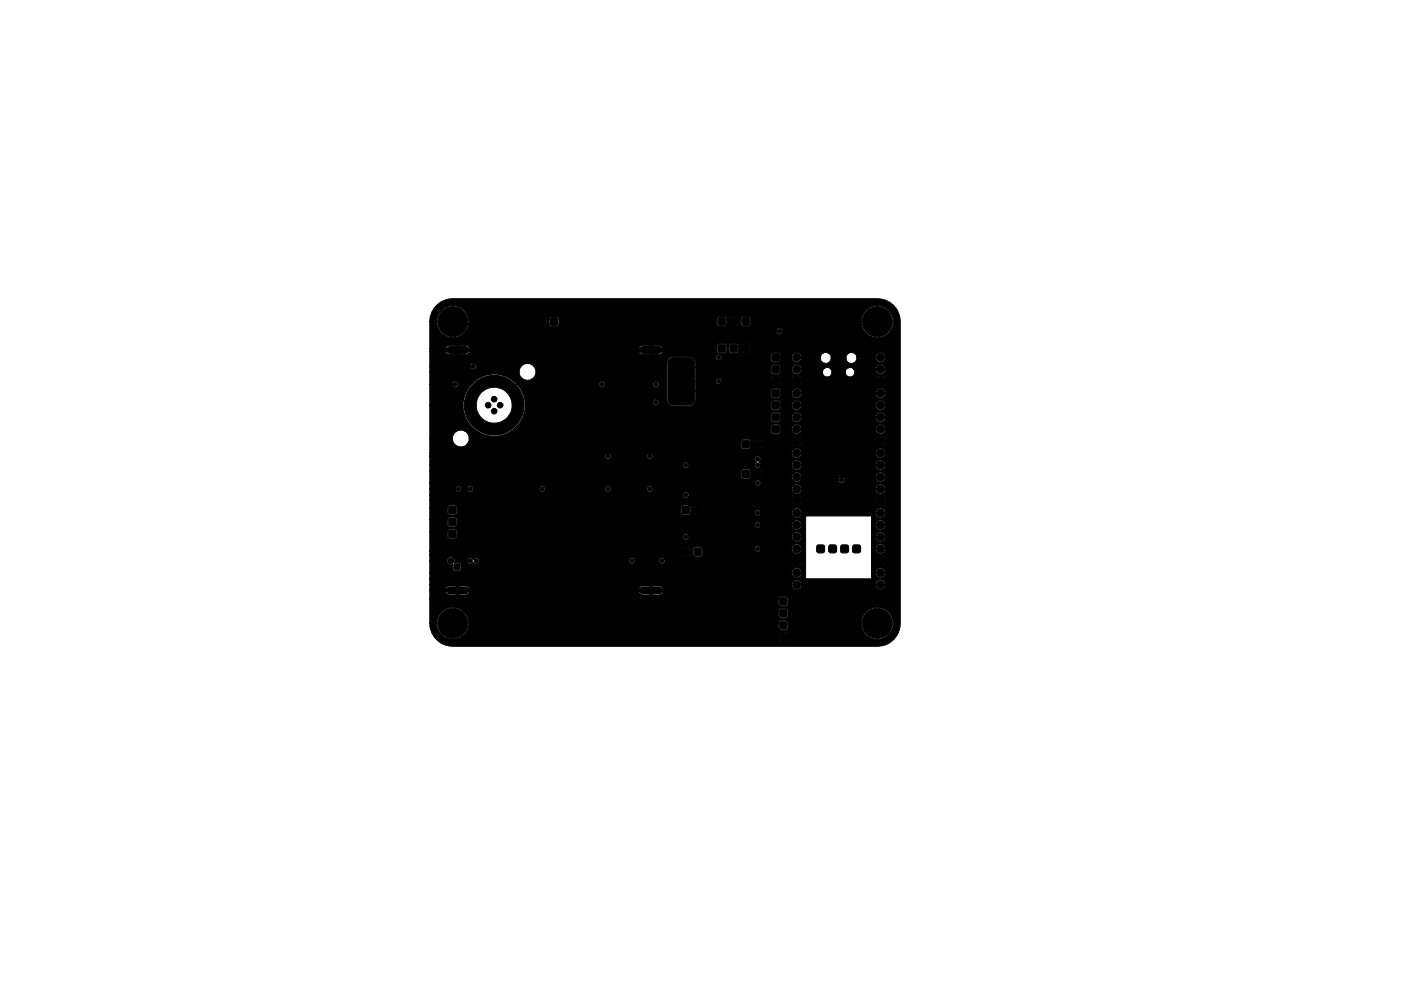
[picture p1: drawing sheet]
<svg xmlns="http://www.w3.org/2000/svg" width="297mm" height="210mm" viewBox="0 0 297 210" stroke-linecap="round" stroke-linejoin="round" font-family="sans-serif">
<g fill="#000" stroke="#000" stroke-width=".21">
<path d="M100.2 81.6a6.3 6.3 0 0 1 9.9 1.1 6.3 6.3 0 0 1-3.4 9.4 6.3 6.3 0 0 1-8.3-5.6v-.5h2.6a3.8 3.8 0 0 0 5.6 3.4 3.8 3.8 0 0 0 .3-6.6 3.8 3.8 0 0 0-5.9 2.8v.4h-2.6a6.1 6.1 0 0 1 1.2-3.6zM114.2 67.5l.3-.2 1.1 .1 .2 .4-.1 1.1-.3 .1h-1.1l-.2-.4zM116.7 67.5l.4-.2 1 .1 .2 .4-.1 1.1-.3 .1h-1.1l-.2-.4zM141.9 76.3l.8-.5h3.3a1.27 1.27 0 0 1 1.3 1.3v7.6a1.27 1.27 0 0 1-1.3 1.3h-3.1a1.27 1.27 0 0 1-1.3-1.3v-7.6zM152.3 73.2l.3-.1h1.1l.2 .4-.1 1.1-.3 .2-1.1-.1-.2-.4zM152.3 67.5l.3-.2 1.1 .1 .2 .4-.1 1.1-.3 .1h-1.1l-.2-.4zM154.8 73.2l.4-.1h1l.2 .4-.1 1.1-.3 .2-1.1-.1-.2-.4zM154.8 67.5l.4-.2 1 .1 .2 .4-.1 1.1-.3 .1h-1.1l-.2-.4zM157.3 73.2l.4-.1h1.1l.2 .4-.1 1.1-.4 .2-1.1-.1-.1-.4zM157.3 67.5l.4-.2 1.1 .1 .2 .4-.1 1.1-.4 .1h-1.1l-.1-.4zM163.7 75.1l.3-.1h1.1l.2 .4-.1 1.1-.3 .2-1.1-.1-.2-.4zM163.7 77.7l.3-.2 1.1 .1 .2 .3-.1 1.1-.3 .2-1.1-.1-.2-.3z"/>
<path d="M92.6 64.8a4.9 4.9 0 0 1 3.4-1.4h90.3a4.9 4.9 0 0 1 4.6 4.8v64.1a4.9 4.9 0 0 1-4.9 4.8h-90.3a4.8 4.8 0 0 1-2.8-1.1l-.4-.3h72.6l.4 .5h1l.5-.3v-.4l-.7-.1v.8h-.5v-.8h-.7v.3h-72.6l-.2-.3a4.9 4.9 0 0 1-1.2-3.1l1.5-.1a3.4 3.4 0 0 0 1.9 3.1 3.4 3.4 0 0 0 3.6-.4h68.9v-.2l-.2-.4-.5-.1v.7h-.5v-.7h-.2l-.5 .3v.4h-66.9a3.4 3.4 0 0 0 1.2-2.7h65.6v1.1l.6 .4 1.3-.1 .2-.4v-1h15.5a3.4 3.4 0 0 0 5 3.1 3.4 3.4 0 0 0 .3-5.9 3.4 3.4 0 0 0-5.3 2.5v.3h-15.5l-.1-.4-.5-.2h-1.1l-.4 .6h-65.6l-.3-1.4-.9-1.2h66.8v1.2l.6 .4 1.3-.2 .2-.4v-1l-.1-.3-.5-.2h-1.1l-.4 .5h-66.8l-.7-.4a3.4 3.4 0 0 0-4.9 3h-1.5v-5.1h73.9v1.1l.6 .4 1.3-.1 .2-.4v-1l-.1-.3-.5-.3-1.1 .1-.4 .5h-73.9v-1.6h3.3l.3 .5 .5 .2h3.6l.6-.3 .2-.4h35.8l.3 .5 .5 .2h3.5l.5-.1 .4-.6h-2.3v.7h-.6v-.7h-40.4v.7h-.6v-.7h-5.6v-.5h49.5l-.3-.5-.5-.2h-1.5v.7h-.6v-.7h-1.6l-.5 .3-.2 .4h-35.8l-.3-.5-.5-.2h-1.5v.7h-.6v-.7h-1.4l-.5 .1-.4 .6h-3.3v-.9h76.8v.2a1.05 1.05 0 0 0 1.1 .8 1.05 1.05 0 0 0 1-1h15.6l.1 .2a1.05 1.05 0 0 0 1.6 .6 1.05 1.05 0 0 0-.1-1.8 1.05 1.05 0 0 0-1.6 1h-15.6l-.1-.2a1.06 1.06 0 0 0-1.1-.9 1.06 1.06 0 0 0-.9 1.1h-76.8v-1.3h93.7v-1.3h.8a1.06 1.06 0 0 0 1.5 1 1.06 1.06 0 0 0 .2-1.8 1.06 1.06 0 0 0-1.6 .6l-.1 .2h-.8v-1.6l2.8 .1 .1-.7h-.8v.7h-.5v-.8l-.7 .1v.6h-.9v-1.2h2.9v-.6l-.8-.1v.7h-.5v-.7h-.6l-.1 .7h-.9v-2.3h.8a1.06 1.06 0 0 0 1.5 1 1.06 1.06 0 0 0 .2-1.8 1.06 1.06 0 0 0-1.6 .6l-.1 .2h-.8v-2.5h.8a1.05 1.05 0 0 0 1.5 1 1.05 1.05 0 0 0 .2-1.8 1.05 1.05 0 0 0-1.7 .7l-.8 .1v-2.5h.8a1.05 1.05 0 0 0 1.5 1 1.05 1.05 0 0 0 .2-1.8 1.05 1.05 0 0 0-1.7 .7l-.8 .1v-1.9h-14v13.3h-79.7v-1.3h76.8a1.06 1.06 0 0 0 1.5 1 1.06 1.06 0 0 0 .2-1.8 1.06 1.06 0 0 0-1.7 .6v.2h-76.8v-2.5h3.7a.93 .93 0 0 0 1.2 .8v1.1l.2 .2h1.5v-1.2h70.2l.2 .1h1.7l.1-.1v-.7l-.7 .1v.7h-.5l-.1-.8-.7 .1v.6h-70.2l-.1-.5h-1.2l.1-.4h2.5a.65 .65 0 0 0 .5 .6 .65 .65 0 0 0 .8-.3h.1a.65 .65 0 0 0 .6 .3 .65 .65 0 0 0 .6-.4v-.2h31.7a.65 .65 0 0 0 .7 .6 .65 .65 0 0 0 .6-.6h5.1a.65 .65 0 0 0 .8 .6 .65 .65 0 0 0 .4-.9h29v-.6l-.7-.1v.7h-.5l-.1-.7h-.6l-.1 .7h-27a.65 .65 0 0 0-.7-.3 .65 .65 0 0 0-.5 .6h-5.1v-.2a.65 .65 0 0 0-.7-.5 .65 .65 0 0 0-.6 .7h-31.7v-.2a.7 .7 0 0 0-.6-.5 .7 .7 0 0 0-.7 .4 .65 .65 0 0 0-.8-.3 .65 .65 0 0 0-.5 .6h-2.5l-.3-.6h1l-.3-.3-.4 .3h-.3a.85 .85 0 0 0-.9-.2 .85 .85 0 0 0-.5 .8h-3.7v-1.3h5l.1 .4 .3-.4h.7l.4 .4v-.5h46.8l.5 .5h1l.4-.3 .1-.4-.7-.1v.8h-.5l-.1-.8h-.6l-.1 .3h-46.8v-.2l-.4 .3h-.7l-.3-.3-.1 .3h-5v-.7h5.4l.4 .4 .3-.4h-6.1v-.2h55.3v-.2h.5l.1 1.3 .4 .2h1l.6-.3v-1.4h11v.2a.65 .65 0 0 0 .7 .5 .65 .65 0 0 0 .6-.7l6.6 .1a1.06 1.06 0 0 0 1.5 .9 1.06 1.06 0 0 0 .2-1.8 1.06 1.06 0 0 0-1.7 .6v.2h-6.6v-.1a.65 .65 0 0 0-.7-.5 .65 .65 0 0 0-.6 .6h-11l-.5-.4h-1l-.5 .3-.1 .3h-.5l-.3-.4-.4-.1v.7h-.5l-.1-.7-.5 .2-.2 .5h-53.3v-4h3.7l.1 1.2 .5 .3h1l.5-.4h47.9a.65 .65 0 0 0 .6 .7 .65 .65 0 0 0 .7-.7h21.8a1.05 1.05 0 0 0 1.4 1 1.05 1.05 0 0 0 .2-1.8 1.05 1.05 0 0 0-1.6 .7l-21.8 .1a.65 .65 0 0 0-.7-.6 .65 .65 0 0 0-.6 .6h-47.9v-1.3l-.5-.4-1.2 .1-.4 .5h-3.7v-2.5h3.7l.1 1.1 .5 .4h1l.5-.4h63.1a.65 .65 0 0 0 .7 .6 .65 .65 0 0 0 .6-.6h6.6a1.05 1.05 0 0 0 1.4 1 1.05 1.05 0 0 0 .2-1.8 1.05 1.05 0 0 0-1.6 .7l-6.6 .1a.65 .65 0 0 0-.6-.7 .65 .65 0 0 0-.7 .7h-63.1v-1.3l-.5-.4h-1.2l-.4 .6h-3.7v-2.6h3.7l.1 1.2 .5 .3h1l.4-.2 .1-1.3h47.5v1.2l.5 .3h1.2l.4-.5h.5l.1 .3 .4 .2h1l.4-.4h11.1v.2a.65 .65 0 0 0 .7 .5 .65 .65 0 0 0 .6-.7h6.6a1.06 1.06 0 0 0 1 1.1 1.06 1.06 0 0 0 1.1-1.1h15.6a1.05 1.05 0 0 0 1.5 1 1.05 1.05 0 0 0 .2-1.7 1.05 1.05 0 0 0-1.7 .6l-15.6 .1a1.05 1.05 0 0 0-1.1-1 1.05 1.05 0 0 0-1 1h-6.6v-.1a.65 .65 0 0 0-.7-.5 .65 .65 0 0 0-.6 .6h-11.1v-.3h-.7v.7h-.5v-.7h-.7v.2h-.5v-.8h2.4l-.1-.5-.6-.2v.7h-.5v-.7h-.3l-.4 .3v.4h-.5a.65 .65 0 0 0-.6-.7h22l.2 .1 17.6-.1 .1 .1h1.7l.2-.7h-.8v.7h-.5v-.8l-.7 .1v.6h-15.8v-.6l-.7-.1v.8h-.5v-.7l-.8-.1v.7l-23-.1-.4 .3-.1 .3h-47.5l-.2-.4-.3-.2-1.2 .1-.4 .5h-3.7v-1.7h96.6l-.2-.7h-.6v.7h-.5v-.7h-.6l-.1 .7h-15.8l-.1-.7h-.6v.7h-.5l-.1-.7h-.6l-.1 .7h-76.8v-1h53.7v.2a.65 .65 0 0 0 1 .3 .65 .65 0 0 0-.1-1.1 .65 .65 0 0 0-.9 .6h-53.7v-1.3h5.4v.2a.65 .65 0 0 0 .7 .5 .65 .65 0 0 0 .6-.7h1.2l.1 .2a.65 .65 0 0 0 .7 .5 .65 .65 0 0 0 .5-.7h14v.2a.65 .65 0 0 0 .7 .5 .65 .65 0 0 0 .6-.7h12.7v.2a.65 .65 0 0 0 .7 .5 .65 .65 0 0 0 .6-.7h7.5l.1 .2a.65 .65 0 0 0 .7 .5 .65 .65 0 0 0 .5-.7l29.5 .1a1.05 1.05 0 0 0 1 1 1.05 1.05 0 0 0 1.1-1h15.6a1.05 1.05 0 0 0 1.6 .9 1.05 1.05 0 0 0 .1-1.8 1.05 1.05 0 0 0-1.6 .7l-.1 .1h-15.6a1.05 1.05 0 0 0-1.1-1 1.05 1.05 0 0 0-1 1h-29.5v-.1a.65 .65 0 0 0-.7-.5 .65 .65 0 0 0-.6 .6h-7.5l-.1-.1a.65 .65 0 0 0-.7-.5 .65 .65 0 0 0-.5 .6h-12.7v-.1a.65 .65 0 0 0-.7-.5 .65 .65 0 0 0-.6 .6h-14v-.1a.65 .65 0 0 0-.7-.5 .65 .65 0 0 0-.6 .6h-1.2v-.1a.65 .65 0 0 0-.7-.5 .65 .65 0 0 0-.6 .6h-5.4v-1.2h68.9v.1a.65 .65 0 0 0 1.1 .4 .65 .65 0 0 0-.2-1.1 .65 .65 0 0 0-.9 .6h-68.9v-2.4h66v1.2l.5 .3h1.2l.4-.6h.5l.1 .4 .4 .2 1-.1 .4-.3h6.3a1.05 1.05 0 0 0 .7 1 1.05 1.05 0 0 0 1.1-.3l8.1-.1a.65 .65 0 0 0 .9 .6 .65 .65 0 0 0 .1-1 .65 .65 0 0 0-1 .3v.1h-8l.2-.6h15.6a1.05 1.05 0 0 0 1.5 1 1.05 1.05 0 0 0 .2-1.8 1.05 1.05 0 0 0-1.7 .7l-15.6 .1a1.05 1.05 0 0 0-1.1-1 1.05 1.05 0 0 0-1 1h-6.3v-.4h-.7v.7h-.5v-.7h-.7v.2h-.5v-.7h2.4l-.1-.5-.6-.2v.7h-.5v-.7h-.3l-.4 .3v.4h-.5a.64 .64 0 0 0-.6-.8l-1.2 .1-.3 .5h-66v-1.4h53.7a.65 .65 0 0 0 .6 .6 .65 .65 0 0 0 .7-.6h13.9v.1a.65 .65 0 0 0 .7 .5 .65 .65 0 0 0 .6-.6h6.6a1.05 1.05 0 0 0 1 1 1.05 1.05 0 0 0 1.1-1h15.6a1.05 1.05 0 0 0 1.6 .9 1.05 1.05 0 0 0 .1-1.8 1.05 1.05 0 0 0-1.6 .7l-.1 .2h-15.6a1.05 1.05 0 0 0-1.1-1.1 1.05 1.05 0 0 0-1 1.1h-6.6l-.4-.7a.67 .67 0 0 0 .2-1 .67 .67 0 0 0-1.1 .1 .67 .67 0 0 0 .4 1l-.4 .6h-13.9l-.1-.2a.65 .65 0 0 0-.7-.5 .65 .65 0 0 0-.5 .7h-53.7v-1.9h37.2v.2a.65 .65 0 0 0 .7 .4 .65 .65 0 0 0 .6-.6h7.5a.65 .65 0 0 0 1 .6 .65 .65 0 0 0 .1-1.1 .65 .65 0 0 0-1 .3l-.1 .2h-7.5l-.1-.2a.65 .65 0 0 0-.6-.5 .65 .65 0 0 0-.6 .5v.2h-37.2v-.7h76.8a1.06 1.06 0 0 0 1.6 .9l.4-.4 .1-.5h15.6a1.05 1.05 0 0 0 1.6 1 1.05 1.05 0 0 0 .1-1.8 1.05 1.05 0 0 0-1.6 .6l-.1 .2h-15.6a1.05 1.05 0 0 0-1.1-1 1.05 1.05 0 0 0-1 1h-76.8v-3.1h4.8a1.78 1.78 0 0 0 1.4 1.8 1.78 1.78 0 0 0 2-1.1h57.8v1.1l.2 .4 1.3 .1 .4-.3 .2-.3h.5l.1 .3 .4 .2h1l.4-.5v-.2h-.7v.7h-.5v-.7h-.7v.2h-.5v-.2h8.7l.2 .1 17.6-.1 .1 .1h1.8l.1-.8-.8 .1v.7h-.5v-.8l-.7 .1v.6h-15.8v-.6l-.7-.1v.8h-.5l-.1-.8-.7 .1v.6h-8.7v-.5h2.4v-.3l-.2-.4h26.3v-.6l-.8-.1v.7h-.5v-.7h-.6l-.1 .7h-15.8l-.1-.7h-.6v.7h-.5v-.7h-.6l-.2 .7h-7v.7h-.5v-.7h-.2l-.5 .2v.5h-.5a.64 .64 0 0 0-.6-.8h-1.2l-.3 .5h-57.8l.1-1.1a1.78 1.78 0 0 0-1.9-1.3 1.78 1.78 0 0 0-1.6 1.7h-4.8v-7h7.1l.1 1.4 .4 1 .4 .9 .9 1.2 1.9 1.4 1.4 .5 1 .2 1.5-.1 1.4-.4 1.3-.7 .9-.8h54l.1 1.1 .5 .4 1.3-.1 .2-.4v-.6h2.4a1.06 1.06 0 0 0 1 1.1 1.06 1.06 0 0 0 1.1-1l15.6-.1a1.05 1.05 0 0 0 1.5 1 1.05 1.05 0 0 0 .2-1.8 1.05 1.05 0 0 0-1.6 .7l-.1 .1h-15.6a1.05 1.05 0 0 0-1.1-1 1.05 1.05 0 0 0-1 1h-2.4v-.6l-.5-.4h-1.2l-.4 .6h-54l1-1.3 .6-1.3h52.4l.1 1.2 .5 .4 1.3-.2 .2-.4v-.5h2.4v.2a1.05 1.05 0 0 0 1.1 .9 1.05 1.05 0 0 0 1-1.1h15.6l.1 .2a1.06 1.06 0 0 0 1.6 .7 1.06 1.06 0 0 0-.1-1.8 1.06 1.06 0 0 0-1.6 .9h-15.6l-.1-.2a1.06 1.06 0 0 0-1.1-.8 1.06 1.06 0 0 0-.9 1h-2.4v-.7l-.5-.3h-1.2l-.4 .5h-52.4l.4-1.5-.1-1.2h27.1a.65 .65 0 0 0 .6 .7 .65 .65 0 0 0 .7-.6 .65 .65 0 0 0-.5-.7h2.2l.4 1 .6 .4 .5 .1h3.4l.5-.2 .5-.5h16.1l.1 1.3 .4 .2h1.1l.5-.4v-.6h2.4a1.05 1.05 0 0 0 1 1 1.05 1.05 0 0 0 1.1-1h15.6a1.05 1.05 0 0 0 1.6 .9 1.05 1.05 0 0 0 .1-1.8 1.05 1.05 0 0 0-1.6 .7l-.1 .2h-15.6l-.1-.2a1.06 1.06 0 0 0-1.1-.9 1.06 1.06 0 0 0-.9 1.1h-2.4v-.7l-.5-.4-1.2 .1-.4 .5h-16.1l.2-.6v-2h15.9l.1 1.2 .5 .4 1.3-.1 .2-.4v-.6h2.4a1.05 1.05 0 0 0 1 1.1 1.05 1.05 0 0 0 1.1-1.1h15.6a1.05 1.05 0 0 0 1.6 1 1.05 1.05 0 0 0 .1-1.8 1.05 1.05 0 0 0-1.6 .6l-.1 .2h-15.6a1.05 1.05 0 0 0-1.1-1 1.05 1.05 0 0 0-1 1h-2.4v-.6l-.5-.4h-1.2l-.4 .5h-15.9v-2h4.3v.1a.65 .65 0 0 0 1 .4h10.7l.1 .3 .4 .2 1.2-.1h2.7l.2 .1 17.6-.1 .1 .1h1.7l.2-.1v-.7l-.8 .1v.7h-.5v-.8l-.7 .1v.6h-15.8v-.6l-.7-.1v.8h-.5l-.1-.8-.7 .1v.6h-2.7l.2-.6-.7-.1v.8h-.5v-.8h-.7v.3h-10.7l.2-.3v-.5h34.7l-.2-.7h-.6v.7h-.5v-.7h-.6l-.1 .7h-15.8l-.1-.7h-.6v.7h-.5l-.1-.7h-.6l-.1 .7h-2.5v-.4l-.5-.3h-.2v.7h-.5v-.7l-.6 .2-.1 .5h-10.5a.65 .65 0 0 0-.7-.3 .65 .65 0 0 0-.5 .6h-4.3v-3h15.9l.1 1.1 .5 .4 1.3-.1 .2-.4v-.6h2.4a1.05 1.05 0 0 0 .6 1 1.05 1.05 0 0 0 1.2-.3h4.7a1 1 0 0 0 1 1 1 1 0 0 0 1-1h2.8a1 1 0 0 0 1.4 .9 1 1 0 0 0 .4-1.6l4.6 .1a1.06 1.06 0 0 0 1.6 .9 1.06 1.06 0 0 0 .1-1.8 1.06 1.06 0 0 0-1.6 .6l-.1 .2h-4.6l-.3-.2-.5-.1a1 1 0 0 0-1 1l-2.8-.1a1.01 1.01 0 0 0-1.1-.9 1.01 1.01 0 0 0-.9 1h-4.7l.2-.4a1.06 1.06 0 0 0-.9-1.3 1.06 1.06 0 0 0-1.1 1h-2.4v-.6l-.5-.4h-1.2l-.4 .6h-15.9l-.1-1.3-.6-.8h5a.65 .65 0 0 0 .9 .6 .65 .65 0 0 0 .1-1.1h10.6l.1 1.2 .5 .4 1.3-.2 .2-.4v-.5h2.4a1.06 1.06 0 0 0 1.6 .9l.4-.7h4a1.15 1.15 0 0 0 1.2 1.1 1.15 1.15 0 0 0 1.1-1.1h3.2a1.15 1.15 0 0 0 1.2 1.1 1.15 1.15 0 0 0 1.1-1.3h3.9a1.05 1.05 0 0 0 1.5 1 1.05 1.05 0 0 0 .2-1.8 1.05 1.05 0 0 0-1.7 .7l-3.9 .1a1.15 1.15 0 0 0-1.3-1 1.15 1.15 0 0 0-1 1.2h-3.2a1.15 1.15 0 0 0-1.2-1.2 1.15 1.15 0 0 0-1.1 1.2h-4a1.05 1.05 0 0 0-.9-1.2 1.05 1.05 0 0 0-1.1 1h-2.4v-.7l-.5-.3h-1.2l-.4 .5h-10.6a.65 .65 0 0 0-1 .5h-5l-.7-.2h-3.2l-1 .3-.3 .5-.2 .7v7.6h-2.4l-.4 .2-.2 .4h-27.1l-.2-1.3-.4-.9-1.1-1.6h17.4v.2a.65 .65 0 0 0 .7 .5 .65 .65 0 0 0 .6-.7h10.1v.2a.65 .65 0 0 0 1.1 .3 .65 .65 0 0 0-.2-1.1 .65 .65 0 0 0-.9 .6h-10.1v-.1a.65 .65 0 0 0-.7-.5 .65 .65 0 0 0-.6 .6h-17.4l-1.5-1.2-1.3-.6-1.5-.3h-1.5l-1 .3-1.4 .6-1.7 1.5-.6 .8-.6 1.4-.3 2h-7.1v-4.5h4.8a.65 .65 0 0 0 .9 .6 .65 .65 0 0 0 .1-1.1 .65 .65 0 0 0-1 .4v.1h-4.8v-2.6h19a1.78 1.78 0 0 0 2.5 1.6 1.78 1.78 0 0 0 .3-3 1.78 1.78 0 0 0-2.8 1.1v.3h-19v-1.2h8.6v.2a.65 .65 0 0 0 1.1 .3 .65 .65 0 0 0-.2-1.1 .65 .65 0 0 0-.9 .6h-8.6v-3.2h3.3l.3 .5 .6 .2h3.5l.6-.3 .2-.4h35.8l.3 .5 .5 .2h3.5l.5-.1 .4-.6h-2.3v.7h-.6v-.7h-40.4v.7h-.6v-.7h-5.6v-.5h49.5l-.4-.6h11.8l.1 1.3 .4 .3h1l.5-.4 .1-1.2h.4v1l.3 .4 1.3 .2 .4-.3 .1-.3h.5l.2 .3 .3 .2 1.2-.1 .2-.2 .1-.4h-.7v.7h-.5v-.7h-.7l-.1 .2h-.5v-.8l2.5 .1v-.3l-.2-.3-.3-.2h-.2v.7h-.5l-.1-.7-.5 .2-.2 .5h-.5l-.1-.5-.4-.2h-1l-.4 .2-.2 .3h-.4l-.4-.5h-1.2l-.3 .1-.2 .4h-11.8l-.4-.1h-1.5v.7h-.6v-.7h-1.4l-.5 .1-.4 .6h-35.8l-.3-.5-.4-.2h-1.6v.7h-.6v-.7h-1.4l-.5 .1-.4 .6h-3.3v-5.8h1.5a3.4 3.4 0 0 0 2.3 3.3 3.4 3.4 0 0 0 3.8-1.2h65.9v.1a.65 .65 0 0 0 1.1 .4 .65 .65 0 0 0-.1-1.1 .65 .65 0 0 0-1 .6h-65.9l.5-.9 .2-.7h14.6l.1 .3 .4 .2h1l.4-.5v-.3l-.7 .1v.7h-.5v-.8h-.7v.3h-14.6v-.8h16.5v-.2h.5l.1 1.2 .5 .3 1.3-.1 .2-.4v-1h33.5v1.2l.5 .3h1.2l.4-.5h.5l.4 .5h1.1l.4-.3v-.4h-.7v.7h-.5v-.7l-.7-.1v.3h-.5v-.8h2.4v-.2h.6v1.2l.5 .3 1.3-.1 .3-.4v-.5h23.4v.4a3.4 3.4 0 0 0 5.3 2.5 3.4 3.4 0 0 0-.3-5.9 3.4 3.4 0 0 0-5 3h-23.4l-.1-.7-.5-.4-1.2 .1-.3 .5h-.6l-.2-.4-.5-.1v.7h-.5v-.7l-.5 .2-.2 .5h-.5l-.1-.5-.5-.3-1.1 .1-.4 .5h-33.5l-.3-.5-1.2-.1-.3 .2-.3 .4h-.5l-.3-.4-.4-.1v.7h-.5v-.7l-.6 .2-.1 .5h-14.6a3.4 3.4 0 0 0-3.6-3 3.4 3.4 0 0 0-3.2 3.3h-1.5v-.4a4.9 4.9 0 0 1 1.5-3zM157.3 93.6l.4-.2 1.1 .1 .2 .3-.1 1.1-.4 .2-1.1-.1-.1-.3zM159.9 93.6l.3-.2 1.1 .1 .2 .3-.1 1.1-.3 .2-1.1-.1-.2-.3zM163.7 80.2l.3-.2 1.1 .1 .2 .4-.1 1.1-.3 .1h-1.1l-.2-.4zM163.7 82.8l.3-.2 1.1 .1 .2 .3-.1 1.1-.3 .2-1.1-.1-.2-.3zM163.7 85.3l.3-.2 1.1 .1 .2 .3-.1 1.1-.3 .2-1.1-.1-.2-.3zM163.7 87.8l.3-.1h1.1l.2 .4-.1 1.1-.3 .2-1.1-.1-.2-.4zM163.7 90.4l.3-.2 1.1 .1 .2 .3-.1 1.1-.3 .2-1.1-.1-.2-.3zM168.1 80h1.7v1.7h-1.7zM168.1 92.7h1.7v1.7h-1.7zM185.8 92.7h1.7v1.7h-1.7zM185.8 80h1.7v1.7h-1.7z"/>
<path d="M95.1 107.5l.4-.2 1.1 .1 .1 .4v1.1l-.4 .1h-1.1l-.2-.4zM95.1 110.1l.4-.2 1.1 .1 .1 .3v1.1l-.4 .2-1.1-.1-.2-.3zM95.1 112.6l.4-.2 1.1 .1 .1 .4v1.1l-.4 .1-1.1-.1-.2-.3zM144.6 107.5l.4-.2 1.1 .1 .2 .4-.1 1.1-.4 .1h-1.1l-.1-.4zM144.6 116.4l.4-.2 1.1 .1 .2 .4-.1 1.1-.4 .1h-1.1l-.1-.4zM147.2 107.5l.3-.2 1.1 .1 .2 .4-.1 1.1-.3 .1h-1.1l-.2-.4zM147.2 116.4l.3-.2 1.1 .1 .2 .4-.1 1.1-.3 .1h-1.1l-.2-.4zM157.3 99.9l.4-.2 1.1 .1 .2 .4-.1 1.1-.4 .1-1.1-.1-.1-.3zM159.9 99.9l.3-.2 1.1 .1 .2 .4-.1 1.1-.3 .1-1.1-.1-.2-.3zM168.1 105.4h1.7v1.7h-1.7zM168.1 118.1h1.7v1.7h-1.7zM173.2 115.8l.4-.2 1.1 .1 .1 .3v1.1l-.4 .2-1.1-.1-.2-.3z"/>
<path d="M175.8 115.8l.3-.2 1.1 .1 .2 .3-.1 1.1-.3 .2-1.1-.1-.2-.3zM178.3 115.8l.3-.2 1.1 .1 .2 .3-.1 1.1-.3 .2-1.1-.1-.2-.3zM180.8 115.8l.4-.2 1.1 .1 .2 .3-.1 1.1-.4 .2-1.1-.1-.1-.3zM185.8 118.1h1.7v1.7h-1.7zM185.8 105.4h1.7v1.7h-1.7zM96.2 119.6h1.3v1.3h-1.3zM165.3 126.9l.3-.2 1.1 .1 .2 .3-.1 1.1-.3 .2-1.1-.1-.2-.3zM165.3 129.4l.3-.1h1.1l.2 .4-.1 1.1-.3 .2-1.1-.1-.2-.4zM165.3 132l.3-.2 1.1 .1 .2 .3-.1 1.1-.3 .2-1.1-.1-.2-.3zM165.3 134.5l.3-.2 1.1 .1 .2 .4-.1 1.1-.3 .1h-1.1l-.2-.4z"/>
<circle cx="93.6" cy="68.2" r=".4"/>
<circle cx="94.3" cy="66.6" r=".4"/>
<circle cx="94.3" cy="69.9" r=".4"/>
<circle cx="96" cy="68.2" r="3.2"/>
<circle cx="96" cy="70.6" r=".4"/>
<circle cx="96" cy="65.8" r=".4"/>
<circle cx="97.7" cy="66.6" r=".4"/>
<circle cx="97.7" cy="69.9" r=".4"/>
<circle cx="98.4" cy="68.2" r=".4"/>
<circle cx="100.3" cy="77.7" r=".44"/>
<circle cx="142.9" cy="76.8" r=".44"/>
<circle cx="142.9" cy="79.9" r=".44"/>
<circle cx="144.1" cy="76.8" r=".44"/>
<circle cx="144.1" cy="79.9" r=".44"/>
<circle cx="145.4" cy="76.8" r=".44"/>
<circle cx="145.4" cy="79.9" r=".44"/>
<circle cx="146.7" cy="76.8" r=".44"/>
<circle cx="146.7" cy="79.9" r=".44"/>
<circle cx="149.5" cy="79.9" r=".44"/>
<circle cx="152.4" cy="78.4" r=".44"/>
<circle cx="152.4" cy="75.8" r=".44"/>
<circle cx="152.4" cy="77.1" r=".44"/>
<circle cx="163.7" cy="70.3" r=".44"/>
<circle cx="165.3" cy="70.3" r=".44"/>
<circle cx="168.9" cy="75.8" r=".85"/>
<circle cx="168.9" cy="78.4" r=".85"/>
<circle cx="183.6" cy="68.2" r=".4"/>
<circle cx="184.3" cy="66.6" r=".4"/>
<circle cx="184.3" cy="69.9" r=".4"/>
<circle cx="186" cy="68.2" r="3.2"/>
<circle cx="186" cy="70.6" r=".4"/>
<circle cx="186" cy="65.8" r=".4"/>
<circle cx="186.7" cy="78.4" r=".85"/>
<circle cx="186.7" cy="75.8" r=".85"/>
<circle cx="187.7" cy="66.6" r=".4"/>
<circle cx="187.7" cy="69.9" r=".4"/>
<circle cx="188.4" cy="68.2" r=".4"/>
<circle cx="96.5" cy="81.5" r=".44"/>
<circle cx="102.2" cy="96.8" r=".44"/>
<circle cx="103.5" cy="86" r=".6"/>
<circle cx="104.8" cy="87.2" r=".6"/>
<circle cx="104.8" cy="84.7" r=".6"/>
<circle cx="106" cy="86" r=".6"/>
<circle cx="111.8" cy="86" r=".44"/>
<circle cx="127.6" cy="81.5" r=".44"/>
<circle cx="128.9" cy="81.5" r=".4"/>
<circle cx="128.9" cy="96.8" r=".44"/>
<circle cx="130.2" cy="96.8" r=".4"/>
<circle cx="131.4" cy="93.6" r=".44"/>
<circle cx="132.7" cy="93.6" r=".44"/>
<circle cx="134" cy="93.6" r=".44"/>
<circle cx="135.3" cy="93.6" r=".44"/>
<circle cx="136.5" cy="96.8" r=".44"/>
<circle cx="137.8" cy="96.8" r=".44"/>
<circle cx="137.8" cy="89.8" r=".44"/>
<circle cx="137.8" cy="81.5" r=".44"/>
<circle cx="139.1" cy="85.3" r=".44"/>
<circle cx="139.1" cy="81.5" r=".44"/>
<circle cx="142.9" cy="81.8" r=".44"/>
<circle cx="142.9" cy="85" r=".44"/>
<circle cx="144.1" cy="85" r=".44"/>
<circle cx="144.1" cy="81.8" r=".44"/>
<circle cx="145.4" cy="97.4" r=".44"/>
<circle cx="145.4" cy="85" r=".44"/>
<circle cx="145.4" cy="98.7" r=".44"/>
<circle cx="145.4" cy="99.9" r=".44"/>
<circle cx="145.4" cy="81.8" r=".44"/>
<circle cx="146.7" cy="85" r=".44"/>
<circle cx="146.7" cy="81.8" r=".44"/>
<circle cx="149.5" cy="84.9" r=".44"/>
<circle cx="152.4" cy="96.1" r=".44"/>
<circle cx="152.4" cy="83.4" r=".44"/>
<circle cx="152.4" cy="80.9" r=".44"/>
<circle cx="152.4" cy="82.2" r=".44"/>
<circle cx="160.7" cy="97.4" r=".44"/>
<circle cx="160.7" cy="96.1" r=".44"/>
<circle cx="160.7" cy="98.7" r=".44"/>
<circle cx="168.9" cy="98.7" r=".85"/>
<circle cx="168.9" cy="91.1" r=".85"/>
<circle cx="168.9" cy="83.4" r=".85"/>
<circle cx="168.9" cy="86" r=".85"/>
<circle cx="168.9" cy="96.1" r=".85"/>
<circle cx="168.9" cy="88.5" r=".85"/>
<circle cx="186.7" cy="96.1" r=".85"/>
<circle cx="186.7" cy="88.5" r=".85"/>
<circle cx="186.7" cy="83.4" r=".85"/>
<circle cx="186.7" cy="98.7" r=".85"/>
<circle cx="186.7" cy="91.1" r=".85"/>
<circle cx="186.7" cy="86" r=".85"/>
<circle cx="95.6" cy="119" r=".65"/>
<circle cx="96.9" cy="117.7" r=".65"/>
<circle cx="97.2" cy="103.8" r=".44"/>
<circle cx="98.4" cy="103.8" r=".44"/>
<circle cx="99.7" cy="115.5" r=".44"/>
<circle cx="99.7" cy="119" r=".44"/>
<circle cx="99.7" cy="103.8" r=".44"/>
<circle cx="101" cy="119" r=".44"/>
<circle cx="102.2" cy="106.9" r=".44"/>
<circle cx="102.2" cy="119" r=".44"/>
<circle cx="104.8" cy="119" r=".44"/>
<circle cx="114.9" cy="103.8" r=".44"/>
<circle cx="116.2" cy="103.8" r=".44"/>
<circle cx="117.5" cy="119" r=".44"/>
<circle cx="121.3" cy="119" r=".44"/>
<circle cx="121.3" cy="103.8" r=".44"/>
<circle cx="122.6" cy="115.2" r=".44"/>
<circle cx="122.6" cy="119" r=".44"/>
<circle cx="123.8" cy="119" r=".44"/>
<circle cx="125.1" cy="115.2" r=".44"/>
<circle cx="128.9" cy="103.8" r=".44"/>
<circle cx="130.2" cy="103.8" r=".44"/>
<circle cx="132.7" cy="119" r=".44"/>
<circle cx="134" cy="119" r=".44"/>
<circle cx="136.5" cy="119" r=".44"/>
<circle cx="136.5" cy="103.8" r=".44"/>
<circle cx="137.8" cy="107.6" r=".44"/>
<circle cx="137.8" cy="103.8" r=".44"/>
<circle cx="139.1" cy="119" r=".44"/>
<circle cx="140.3" cy="119" r=".44"/>
<circle cx="145.4" cy="115.2" r=".44"/>
<circle cx="145.4" cy="105" r=".44"/>
<circle cx="145.4" cy="113.9" r=".44"/>
<circle cx="145.4" cy="106.3" r=".44"/>
<circle cx="149.2" cy="105" r=".44"/>
<circle cx="152.4" cy="111.4" r=".44"/>
<circle cx="152.4" cy="113.9" r=".44"/>
<circle cx="160.7" cy="108.8" r=".44"/>
<circle cx="160.7" cy="102.5" r=".44"/>
<circle cx="160.7" cy="111.4" r=".44"/>
<circle cx="160.7" cy="117.7" r=".44"/>
<circle cx="160.7" cy="112.6" r=".44"/>
<circle cx="160.7" cy="116.5" r=".44"/>
<circle cx="160.7" cy="103.8" r=".44"/>
<circle cx="168.9" cy="116.5" r=".85"/>
<circle cx="168.9" cy="108.8" r=".85"/>
<circle cx="168.9" cy="111.4" r=".85"/>
<circle cx="168.9" cy="113.9" r=".85"/>
<circle cx="168.9" cy="103.8" r=".85"/>
<circle cx="168.9" cy="101.2" r=".85"/>
<circle cx="175.9" cy="105" r=".44"/>
<circle cx="178.4" cy="101.8" r=".44"/>
<circle cx="179.7" cy="101.8" r=".44"/>
<circle cx="186.7" cy="101.2" r=".85"/>
<circle cx="186.7" cy="111.4" r=".85"/>
<circle cx="186.7" cy="108.8" r=".85"/>
<circle cx="186.7" cy="103.8" r=".85"/>
<circle cx="186.7" cy="116.5" r=".85"/>
<circle cx="186.7" cy="113.9" r=".85"/>
<circle cx="93.6" cy="132.2" r=".4"/>
<circle cx="94.3" cy="133.9" r=".4"/>
<circle cx="94.3" cy="130.6" r=".4"/>
<circle cx="96" cy="132.2" r="3.2"/>
<circle cx="96" cy="129.8" r=".4"/>
<circle cx="96" cy="134.6" r=".4"/>
<circle cx="97.7" cy="133.9" r=".4"/>
<circle cx="97.7" cy="130.6" r=".4"/>
<circle cx="98.4" cy="132.2" r=".4"/>
<circle cx="148.6" cy="121.5" r=".44"/>
<circle cx="168.9" cy="124.1" r=".85"/>
<circle cx="168.9" cy="121.5" r=".85"/>
<circle cx="183.6" cy="132.2" r=".4"/>
<circle cx="184.3" cy="133.9" r=".4"/>
<circle cx="184.3" cy="130.6" r=".4"/>
<circle cx="186" cy="132.2" r="3.2"/>
<circle cx="186" cy="129.8" r=".4"/>
<circle cx="186" cy="134.6" r=".4"/>
<circle cx="186.7" cy="124.1" r=".85"/>
<circle cx="186.7" cy="121.5" r=".85"/>
<circle cx="187.7" cy="133.9" r=".4"/>
<circle cx="187.7" cy="130.6" r=".4"/>
<circle cx="188.4" cy="132.2" r=".4"/>
</g>
<path d="M95.4 74.2h3.3M136.3 74.2h3.3M95.4 125.2h3.3M136.3 125.2h3.3" fill="none" stroke="#000" stroke-width="1.7"/>
</svg>
